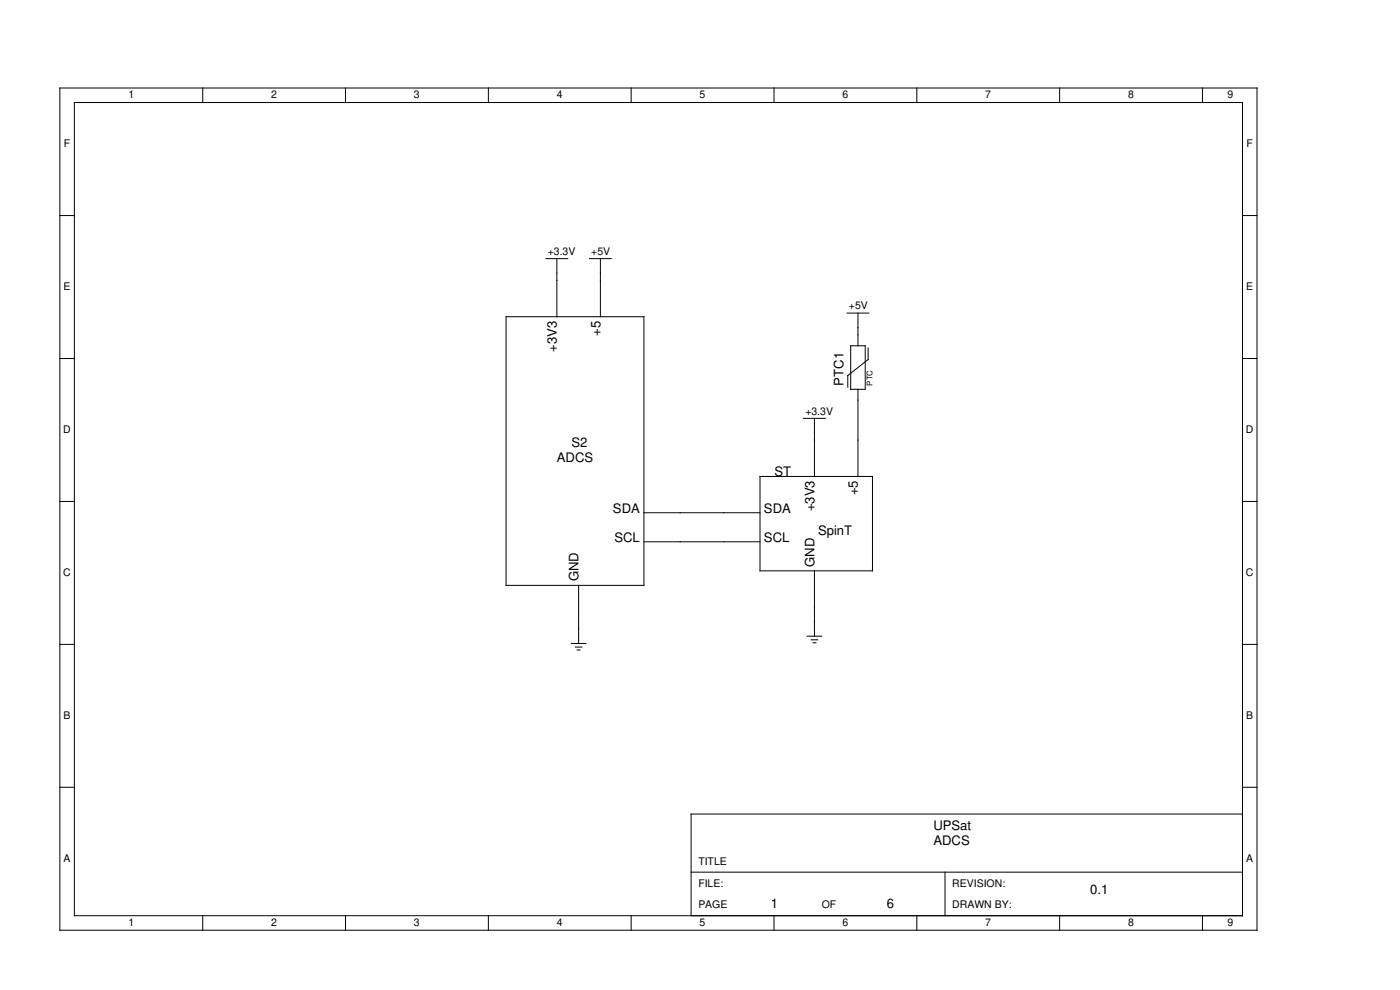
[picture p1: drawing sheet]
<svg xmlns="http://www.w3.org/2000/svg" width="297mm" height="210mm" viewBox="0 0 297 210" stroke-linecap="round" stroke-linejoin="round" font-family="sans-serif">
<defs><g id="words">
<g font-size="2.8">
<text x="127.4" y="71.2" transform="rotate(-90 127.4 71.2)">+5</text>
<text x="118.1" y="74.6" transform="rotate(-90 118.1 74.6)">+3V3</text>
<text x="179" y="81.8" transform="rotate(-90 179 81.8)">PTC1</text>
<text x="121.2" y="94.9">S2</text>
<text x="118.1" y="97.9">ADCS</text>
<text x="164.3" y="101">ST</text>
<text x="182" y="105" transform="rotate(-90 182 105)">+5</text>
<text x="130.1" y="108.8">SDA</text>
<text x="162.1" y="108.8">SDA</text>
<text x="172.8" y="108.4" transform="rotate(-90 172.8 108.4)">+3V3</text>
<text x="173.6" y="113.3">SpinT</text>
<text x="130.4" y="115">SCL</text>
<text x="162.1" y="115">SCL</text>
<text x="122.8" y="123.3" transform="rotate(-90 122.8 123.3)">GND</text>
<text x="172.8" y="120.2" transform="rotate(-90 172.8 120.2)">GND</text>
<text x="198" y="176">UPSat</text>
<text x="198" y="179.1">ADCS</text>
<text x="231.3" y="189.5">0.1</text>
<text x="163.6" y="192.6">1</text>
<text x="188.2" y="192.6">6</text>
</g>
<g font-size="2.2">
<text x="27.2" y="20.8">1</text>
<text x="57.5" y="20.8">2</text>
<text x="87.8" y="20.8">3</text>
<text x="118.1" y="20.8">4</text>
<text x="148.4" y="20.8">5</text>
<text x="178.8" y="20.8">6</text>
<text x="209" y="20.8">7</text>
<text x="239.4" y="20.8">8</text>
<text x="260.4" y="20.8">9</text>
<text x="13.6" y="31.1">F</text>
<text x="264.5" y="31.1">F</text>
<text x="116.2" y="54.1">+3.3V</text>
<text x="125.5" y="54.1">+5V</text>
<text x="13.5" y="61.4">E</text>
<text x="180.1" y="65.6">+5V</text>
<text x="264.4" y="61.4">E</text>
<text x="170.9" y="87.9">+3.3V</text>
<text x="13.4" y="91.7">D</text>
<text x="264.4" y="91.7">D</text>
<text x="13.4" y="122.1">C</text>
<text x="264.4" y="122.1">C</text>
<text x="13.5" y="152.3">B</text>
<text x="264.4" y="152.3">B</text>
<text x="13.5" y="182.7">A</text>
<text x="148.2" y="183.4">TITLE</text>
<text x="264.4" y="182.7">A</text>
<text x="148.2" y="188">FILE:</text>
<text x="202" y="188">REVISION:</text>
<text x="27.2" y="196.3">1</text>
<text x="57.5" y="196.3">2</text>
<text x="87.8" y="196.3">3</text>
<text x="118.1" y="196.3">4</text>
<text x="148.2" y="192.6">PAGE</text>
<text x="148.4" y="196.3">5</text>
<text x="174.3" y="192.6">OF</text>
<text x="178.8" y="196.3">6</text>
<text x="202" y="192.6">DRAWN BY:</text>
<text x="209" y="196.3">7</text>
<text x="239.4" y="196.3">8</text>
<text x="260.4" y="196.3">9</text>
</g>
<text font-size="1.7" x="185.1" y="81.8" transform="rotate(-90 185.1 81.8)">PTC</text>
</g></defs>
<g fill="none" stroke="#000" stroke-width=".21">
<path d="M12.7 18.7h254v178.5h-254zM43 18.7v3M73.3 18.7v3M103.6 18.7v3M133.9 18.7v3M164.2 18.7v3M194.5 18.7v3M224.8 18.7v3M255.1 18.7v3M15.8 21.7h247.8v172.5h-247.8zM12.7 45.7h3.1M115.8 54.8h4.7"/>
<path d="M118.1 54.8v12.4M125.1 54.8h4.6M127.4 54.8v12.4M263.6 45.7h3.1M12.7 76h3.1M107.4 67.2h29.2v56.9h-29.2zM179.7 66.4h4.6M180.5 73.3h3.1v9.2h-3.1zM182 66.4v6.9M184.2 73.8v2.4l-4.3 3.4v2.5M263.6 76h3.1M170.5 88.7h4.6"/>
<path d="M172.8 88.7v12.3M182 82.5v18.5M12.7 106.3h3.1M136.6 108.7h24.7M136.6 114.9h24.7M161.3 101h23.8v20h-23.8zM263.6 106.3h3.1M12.7 136.6h3.1M121.2 136.4h3.1M122.1 137.2h1.4M122.5 137.8h.6M122.8 124.1v12.3"/>
<path d="M171.3 134.9h3M172.1 135.7h1.4M172.5 136.3h.6M172.8 121v13.9M263.6 136.6h3.1M12.7 166.9h3.1M263.6 172.6h-117v21.6M263.6 166.9h3.1M43 194.2v3M73.3 194.2v3M103.6 194.2v3M133.9 194.2v3"/>
<path d="M146.6 184.9h117M164.2 194.2v3M194.5 194.2v3M200.5 184.9v9.3M224.8 194.2v3M255.1 194.2v3"/>
</g>
<use href="#words"/>
</svg>
